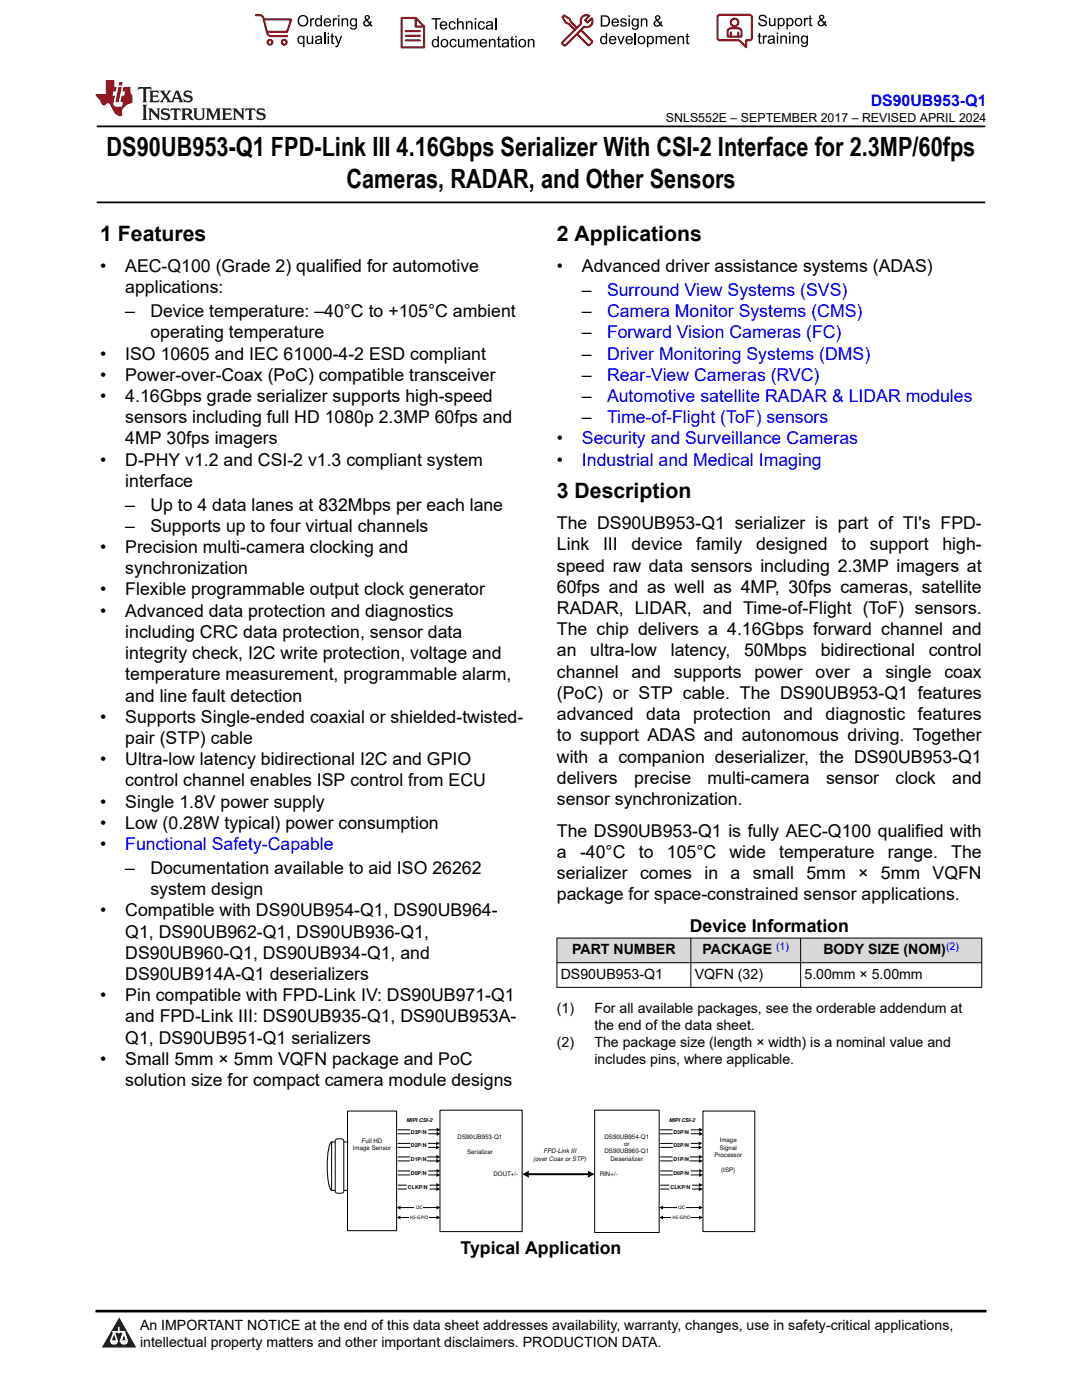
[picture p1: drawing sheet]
<svg xmlns="http://www.w3.org/2000/svg" width="216mm" height="279mm" viewBox="0 0 216 279" stroke-linecap="round" stroke-linejoin="round" font-family="sans-serif">
<defs><g id="words">
<g font-size="5.3">
<text x="21.3" y="31.2">DS90UB953-Q1 FPD-Link III 4.16Gbps Serializer With CSI-2 Interface for 2.3MP/60fps</text>
<text x="69.1" y="37.5">Cameras, RADAR, and Other Sensors</text>
</g>
<g font-size="4.2">
<text x="20" y="48.1">1 Features</text>
<text x="111.1" y="48.1">2 Applications</text>
<text x="111.1" y="99.5">3 Description</text>
</g>
<g font-size="3.5">
<text x="20" y="54.3">•</text>
<text x="25" y="58.5">applications:</text>
<text x="25" y="54.3">AEC-Q100 (Grade 2) qualified for automotive</text>
<text x="111.1" y="54.3">•</text>
<text x="116.1" y="54.3">Advanced driver assistance systems (ADAS)</text>
<text x="116.1" y="59">–</text>
<text x="25" y="63.3">–</text>
<text x="30" y="63.3">Device temperature: –40°C to +105°C ambient</text>
<text x="116.1" y="63.3">–</text>
<text x="20" y="71.7">•</text>
<text x="25" y="71.7">ISO 10605 and IEC 61000-4-2 ESD compliant</text>
<text x="30" y="67.5">operating temperature</text>
<text x="116.1" y="67.5">–</text>
<text x="116.1" y="71.7">–</text>
<text x="20" y="76">•</text>
<text x="25" y="76">Power-over-Coax (PoC) compatible transceiver</text>
<text x="116.1" y="76">–</text>
<text x="20" y="80.2">•</text>
<text x="25" y="80.2">4.16Gbps grade serializer supports high-speed</text>
<text x="116.1" y="80.2">–</text>
<text x="25" y="84.4">sensors including full HD 1080p 2.3MP 60fps and</text>
<text x="25" y="88.7">4MP 30fps imagers</text>
<text x="111.1" y="88.7">•</text>
<text x="116.1" y="84.4">–</text>
<text x="20" y="92.9">•</text>
<text x="25" y="92.9">D-PHY v1.2 and CSI-2 v1.3 compliant system</text>
<text x="111.1" y="92.9">•</text>
<text x="25" y="97.1">interface</text>
<text x="25" y="101.9">–</text>
<text x="30" y="101.9">Up to 4 data lanes at 832Mbps per each lane</text>
<text x="25" y="106.1">–</text>
<text x="30" y="106.1">Supports up to four virtual channels</text>
<text x="111.1" y="105.6">The DS90UB953-Q1 serializer is part of TI's FPD-</text>
<text x="20" y="110.4">•</text>
<text x="25" y="110.4">Precision multi-camera clocking and</text>
<text x="111.1" y="109.8">Link</text>
<text x="120.3" y="109.8">III</text>
<text x="126" y="109.8">device</text>
<text x="138.9" y="109.8">family</text>
<text x="150.9" y="109.8">designed</text>
<text x="167.9" y="109.8">to</text>
<text x="173.6" y="109.8">support</text>
<text x="188.1" y="109.8">high-</text>
<text x="20" y="118.8">•</text>
<text x="25" y="114.6">synchronization</text>
<text x="25" y="118.8">Flexible programmable output clock generator</text>
<text x="111.1" y="118.3">60fps and as well as 4MP, 30fps cameras, satellite</text>
<text x="111.1" y="114.1">speed raw data sensors including 2.3MP imagers at</text>
<text x="20" y="123.1">•</text>
<text x="25" y="123.1">Advanced data protection and diagnostics</text>
<text x="111.1" y="122.5">RADAR, LIDAR, and Time-of-Flight (ToF) sensors.</text>
<text x="25" y="127.3">including CRC data protection, sensor data</text>
<text x="25" y="131.5">integrity check, I2C write protection, voltage and</text>
<text x="111.1" y="126.8">The chip delivers a 4.16Gbps forward channel and</text>
<text x="111.1" y="131">an</text>
<text x="117.8" y="131">ultra-low</text>
<text x="133.8" y="131">latency,</text>
<text x="148.5" y="131">50Mbps</text>
<text x="163.8" y="131">bidirectional</text>
<text x="185.3" y="131">control</text>
<text x="25" y="135.8">temperature measurement, programmable alarm,</text>
<text x="111.1" y="135.2">channel</text>
<text x="126" y="135.2">and</text>
<text x="134.5" y="135.2">supports</text>
<text x="150.6" y="135.2">power</text>
<text x="162.7" y="135.2">over</text>
<text x="172.1" y="135.2">a</text>
<text x="176.7" y="135.2">single</text>
<text x="188.4" y="135.2">coax</text>
<text x="25" y="140">and line fault detection</text>
<text x="111.1" y="143.7">advanced</text>
<text x="111.1" y="139.5">(PoC) or STP cable. The DS90UB953-Q1 features</text>
<text x="128.9" y="143.7">data</text>
<text x="138.3" y="143.7">protection</text>
<text x="156.3" y="143.7">and</text>
<text x="164.7" y="143.7">diagnostic</text>
<text x="183.1" y="143.7">features</text>
<text x="20" y="144.2">•</text>
<text x="25" y="144.2">Supports Single-ended coaxial or shielded-twisted-</text>
<text x="25" y="148.5">pair (STP) cable</text>
<text x="111.1" y="147.9">to support ADAS and autonomous driving. Together</text>
<text x="20" y="152.7">•</text>
<text x="25" y="152.7">Ultra-low latency bidirectional I2C and GPIO</text>
<text x="111.1" y="152.2">with a companion deserializer, the DS90UB953-Q1</text>
<text x="20" y="161.2">•</text>
<text x="25" y="156.9">control channel enables ISP control from ECU</text>
<text x="25" y="161.2">Single 1.8V power supply</text>
<text x="111.1" y="156.4">delivers</text>
<text x="111.1" y="160.6">sensor synchronization.</text>
<text x="126.5" y="156.4">precise</text>
<text x="141.2" y="156.4">multi-camera</text>
<text x="164.8" y="156.4">sensor</text>
<text x="178.7" y="156.4">clock</text>
<text x="190" y="156.4">and</text>
<text x="20" y="165.4">•</text>
<text x="25" y="165.4">Low (0.28W typical) power consumption</text>
<text x="111.1" y="167">The DS90UB953-Q1 is fully AEC-Q100 qualified with</text>
<text x="20" y="169.6">•</text>
<text x="111.1" y="171.2">a</text>
<text x="115.7" y="171.2">-40°C</text>
<text x="127.5" y="171.2">to</text>
<text x="133.1" y="171.2">105°C</text>
<text x="145.6" y="171.2">wide</text>
<text x="155.5" y="171.2">temperature</text>
<text x="177.2" y="171.2">range.</text>
<text x="189.8" y="171.2">The</text>
<text x="25" y="174.4">–</text>
<text x="30" y="174.4">Documentation available to aid ISO 26262</text>
<text x="30" y="178.6">system design</text>
<text x="111.1" y="175.5">serializer comes</text>
<text x="111.1" y="179.7">package for space-constrained sensor applications.</text>
<text x="140.6" y="175.5">in</text>
<text x="145.8" y="175.5">a</text>
<text x="150.2" y="175.5">small</text>
<text x="160.9" y="175.5">5mm</text>
<text x="171.2" y="175.5">×</text>
<text x="175.8" y="175.5">5mm</text>
<text x="186.1" y="175.5">VQFN</text>
<text x="20" y="182.9">•</text>
<text x="25" y="182.9">Compatible with DS90UB954-Q1, DS90UB964-</text>
<text x="25" y="187.1">Q1, DS90UB962-Q1, DS90UB936-Q1,</text>
<text x="25" y="191.3">DS90UB960-Q1, DS90UB934-Q1, and</text>
<text x="137.6" y="186">Device Information</text>
<text x="25" y="195.6">DS90UB914A-Q1 deserializers</text>
<text x="20" y="199.8">•</text>
<text x="25" y="199.8">Pin compatible with FPD-Link IV: DS90UB971-Q1</text>
<text x="25" y="204">and FPD-Link III: DS90UB935-Q1, DS90UB953A-</text>
<text x="25" y="208.3">Q1, DS90UB951-Q1 serializers</text>
<text x="20" y="212.5">•</text>
<text x="25" y="212.5">Small 5mm × 5mm VQFN package and PoC</text>
<text x="25" y="216.7">solution size for compact camera module designs</text>
<text x="91.9" y="250.3">Typical Application</text>
</g>
<g font-size="3.5" fill="#00f">
<text x="121.1" y="59">Surround View Systems (SVS)</text>
<text x="121.1" y="63.3">Camera Monitor Systems (CMS)</text>
<text x="121.1" y="67.5">Forward Vision Cameras (FC)</text>
<text x="121.1" y="71.7">Driver Monitoring Systems (DMS)</text>
<text x="121.1" y="76">Rear-View Cameras (RVC)</text>
<text x="121.1" y="80.2">Automotive satellite RADAR &amp; LIDAR modules</text>
<text x="116.1" y="88.7">Security and Surveillance Cameras</text>
<text x="121.1" y="84.4">Time-of-Flight (ToF) sensors</text>
<text x="116.1" y="92.9">Industrial and Medical Imaging</text>
<text x="25" y="169.6">Functional Safety-Capable</text>
</g>
<text font-size="3.2" fill="#00f" x="173.7" y="21.1">DS90UB953-Q1</text>
<g font-size="2.8">
<text x="114.2" y="190.5">PART NUMBER</text>
<text x="140.2" y="190.5">PACKAGE</text>
<text x="164.3" y="190.5">BODY SIZE (NOM)</text>
<text x="111.9" y="195.4">DS90UB953-Q1</text>
<text x="138.6" y="195.4">VQFN (32)</text>
<text x="160.5" y="195.4">5.00mm × 5.00mm</text>
<text x="111.1" y="202.2">(1)</text>
<text x="118.6" y="202.2">For all available packages, see the orderable addendum at</text>
<text x="111.1" y="209">(2)</text>
<text x="118.6" y="205.6">the end of the data sheet.</text>
<text x="118.6" y="209">The package size (length × width) is a nominal value and</text>
<text x="118.6" y="212.4">includes pins, where applicable.</text>
<text x="27.9" y="265.5">An IMPORTANT NOTICE at the end of this data sheet addresses availability, warranty, changes, use in safety-critical applications,</text>
<text x="27.9" y="268.9">intellectual property matters and other important disclaimers. PRODUCTION DATA.</text>
</g>
<text font-size="2.5" x="132.9" y="24.3">SNLS552E – SEPTEMBER 2017 – REVISED APRIL 2024</text>
<g font-size="2.1" fill="#00f">
<text x="154.9" y="189.5">(1)</text>
<text x="188.8" y="189.5">(2)</text>
</g>
<g font-size="1.2">
<text x="91.3" y="227.3">DS90UB953-Q1</text>
<text x="120.6" y="227.2">DS90UB954-Q1</text>
<text x="70.4" y="229.5">Image Sensor</text>
<text x="72.2" y="228">Full HD</text>
<text x="93.2" y="230.2">Serializer</text>
<text x="106.4" y="231.7">(over Coax or STP)</text>
<text x="108.4" y="230.2">FPD-Link III</text>
<text x="120.6" y="230.2">DS90UB960-Q1</text>
<text x="121.8" y="231.7">Deserializer</text>
<text x="124.5" y="228.7">or</text>
<text x="142.5" y="231">Processor</text>
<text x="143.6" y="228">Image</text>
<text x="143.6" y="229.5">Signal</text>
<text x="143.9" y="233.9">(ISP)</text>
<text x="98.5" y="234.8">DOUT+/-</text>
<text x="119.7" y="234.7">RIN+/-</text>
</g>
<g font-size="1.1">
<text x="81.1" y="223.9">MIPI CSI-2</text>
<text x="82" y="226.2">D3P/N</text>
<text x="133.5" y="223.9">MIPI CSI-2</text>
<text x="134.4" y="226.2">D3P/N</text>
<text x="82" y="229">D2P/N</text>
<text x="82" y="231.7">D1P/N</text>
<text x="134.4" y="229">D2P/N</text>
<text x="134.4" y="231.7">D1P/N</text>
<text x="81.4" y="237.3">CLKP/N</text>
<text x="82" y="234.4">D0P/N</text>
<text x="133.8" y="237.3">CLKP/N</text>
<text x="134.4" y="234.4">D0P/N</text>
<text x="81.8" y="243.3">HS-GPIO</text>
<text x="82.9" y="241.3">I2C</text>
<text x="134.2" y="243.3">HS-GPIO</text>
<text x="135.3" y="241.3">I2C</text>
</g>
</g></defs>
<path d="M19.3 25.2h177.3M19.3 40.4h177.3" fill="none" stroke="#000" stroke-width=".35"/>
<g fill="#d8d8d8">
<path d="M111.1 187.2h84.8v4.9h-84.8z" fill-rule="evenodd"/>
<path d="M111.2 187.3h26.6v4.8h-26.6z" fill-rule="evenodd"/>
<path d="M137.9 187.3h21.8v4.8h-21.8z" fill-rule="evenodd"/>
<path d="M159.8 187.3h36v4.8h-36z" fill-rule="evenodd"/>
</g>
<path d="M111.1 187.2h84.9M111.1 192.1h84.9M111.1 197.1h84.9M111.1 187.1v10M137.9 187.1v10M159.8 187.1v10M195.9 187.1v10M69.3 221.7h9.8v23.9h-9.8zM87.8 221.6h16.4v24.2h-16.4zM118.7 221.6h12.8v24.4h-12.8zM140.3 221.7h10.3v24.1h-10.3z" fill="none" stroke="#000" stroke-width=".2"/>
<path d="M66 228l.2-.1a2.21 2.21 0 0 1 .7 1.8 19.2 19.2 0 0 1-.3 7.3l-.4 .5a2.21 2.21 0 0 1-.7-1.8 19.2 19.2 0 0 1 .3-7.3z" fill-rule="evenodd" fill="#fff"/>
<path d="M66 228l.2-.1a2.21 2.21 0 0 1 .7 1.8 19.2 19.2 0 0 1-.3 7.3l-.4 .5a2.21 2.21 0 0 1-.7-1.8 19.2 19.2 0 0 1 .3-7.3z" fill="none" stroke="#000" stroke-width=".2"/>
<path d="M66.2 227.9h3.1v9.7h-3.1z" fill-rule="evenodd" fill="#fff"/>
<path d="M66.2 227.9h3.1v9.7h-3.1z" fill="none" stroke="#000" stroke-width=".2"/>
<path d="M67.1 227.3h1.1h.2l.2 .4v10l-.1 .2-.3 .2h-1.1l-.2-.4v-10z" fill-rule="evenodd" fill="#fff"/>
<g fill="none" stroke="#000" stroke-width=".2">
<path d="M67.1 227.3h1.1h.2l.2 .4v10l-.1 .2-.3 .2h-1.1l-.2-.4v-10zM131.8 225.5h2.4M131.8 226.3h2.4M131.8 228.2h2.4M131.8 229h2.4M131.8 230.9h2.4M131.8 231.7h2.4M131.8 233.7h2.4M131.8 234.5h2.4M131.8 236.5h1.7M131.8 237.3h1.7M137.7 230.9h1.9"/>
<path d="M137.7 231.7h1.9M137.9 225.5h1.7M137.9 226.3h1.7M137.9 228.2h1.6M137.9 229h1.6M137.9 233.7h1.7M137.9 234.5h1.7M138.2 236.5h1.4M138.2 237.3h1.4M132.2 241h7.4"/>
</g>
<path d="M105.3 234.3h12.3" fill="none" stroke="#000" stroke-width=".4"/>
<g fill="#000">
<path d="M139.4 227.8l.7 .4-.7 .4zM139.4 228.6l.7 .4-.7 .4zM139.5 230.5l.8 .4-.8 .4zM139.5 231.3l.8 .4-.8 .4zM139.5 236.1l.8 .4-.8 .4zM139.5 236.9l.8 .4-.8 .4zM139.5 225.1l.8 .4-.8 .4zM139.5 225.9l.8 .4-.8 .4zM139.5 233.3l.8 .4-.8 .4zM139.5 234.1l.8 .4-.8 .4zM131.5 241l.8-.4v.8zM139.5 240.6l.8 .4-.8 .4z"/>
<path d="M104.2 234.3l1.4-.7a1.59 1.59 0 0 0 0 1.5z" fill-rule="evenodd"/>
<path d="M117.2 233.6l1.5 .7-1.5 .8a1.59 1.59 0 0 0 0-1.5z" fill-rule="evenodd"/>
</g>
<path d="M135.1 240.4h1.6v1.2h-1.6z" fill-rule="evenodd" fill="#fff"/>
<path d="M132.2 243h7.4" fill="none" stroke="#000" stroke-width=".2"/>
<path d="M131.5 243l.8-.4v.8zM139.5 242.6l.8 .4-.8 .4z" fill="#000"/>
<path d="M134 242.3h3.8v1.3h-3.8z" fill-rule="evenodd" fill="#fff"/>
<g fill="none" stroke="#000" stroke-width=".2">
<path d="M79.4 225.5h2.4M79.4 226.3h2.4M79.4 228.2h2.4M79.4 229h2.4M79.4 230.9h2.4M79.4 231.7h2.4M79.4 233.7h2.4M79.4 234.5h2.4M79.4 236.5h1.7M79.4 237.3h1.7M85.3 230.9h1.9M85.3 231.7h1.9"/>
<path d="M85.5 225.5h1.7M85.5 226.3h1.7M85.5 228.2h1.6M85.5 229h1.6M85.5 233.7h1.7M85.5 234.5h1.7M85.8 236.5h1.4M85.8 237.3h1.4M79.8 241h7.4"/>
</g>
<path d="M87 227.8l.7 .4-.7 .4zM87 228.6l.7 .4-.7 .4zM87.1 230.5l.8 .4-.8 .4zM87.1 231.3l.8 .4-.8 .4zM87.1 236.1l.8 .4-.8 .4zM87.1 236.9l.8 .4-.8 .4zM87.1 225.1l.8 .4-.8 .4zM87.1 225.9l.8 .4-.8 .4zM87.1 233.3l.8 .4-.8 .4zM87.1 234.1l.8 .4-.8 .4zM79.1 241l.8-.4v.8zM87.1 240.6l.8 .4-.8 .4z" fill="#000"/>
<path d="M82.7 240.4h1.6v1.2h-1.6z" fill-rule="evenodd" fill="#fff"/>
<path d="M79.8 243h7.4" fill="none" stroke="#000" stroke-width=".2"/>
<path d="M79.1 243l.8-.4v.8zM87.1 242.6l.8 .4-.8 .4z" fill="#000"/>
<g fill="#fff">
<path d="M81.6 242.3h3.9v1.3h-3.9z" fill-rule="evenodd"/>
<path d="M0 0h215.9v23.8h-215.9z" fill-rule="evenodd"/>
</g>
<path d="M27.7 17.4l-.2 .6 .5-.3h.6v.1v2.2l-.2 .4h1l-.2-.4v-2.2v-.1h.5l.5 .3-.1-.6zM29.8 18.1l.2 .4v1.5l-.2 .4h1.9l.1-.6a1.08 1.08 0 0 1-1.3 .2v-.7h.6l.4 .2v-.6l-.4 .2h-.6v-.6l.2-.1a1 1 0 0 1 1 .2l-.1-.5zM31.8 18.1l1 1.1-1 1.2h.9l-.2-.2 .4-.7 .5 .7-.2 .2h1.6l-.2-.2 .1-.4h1l.1 .4-.1 .2h.9l-.2-.3-.8-2h-.5l-1 2.2-.8-1.1 .9-1.1h-.8l.2 .2-.5 .7-.3-.7 .1-.2zM35.2 18.5l.4 1h-.8zM36.8 18.2a.65 .65 0 0 0-.2 .7 .65 .65 0 0 0 .6 .5l.7 .2 .1 .2a.79 .79 0 0 1-.7 .4 .79 .79 0 0 1-.7-.5l.1 .7 .2-.1a.93 .93 0 0 0 1.1 .1 .93 .93 0 0 0 .4-1 1.46 1.46 0 0 0-1.2-.6l-.1-.3a1.09 1.09 0 0 1 1.2 .2l-.2-.6-.1 .1-.6-.2zM28.4 20.9l.2 .4v2.3l-.2 .3h1l-.2-.3v-2.3l.2-.4zM29.6 21.6l.2 .4v1.6l-.2 .3h.8l-.3-.3v-1.4l1.7 1.8v-2l.2-.4h-.8l.2 .2 .1 1.1-1.2-1.3zM32.3 21.8a.65 .65 0 0 0-.2 .7 .65 .65 0 0 0 .7 .4l.6 .2 .1 .2a.79 .79 0 0 1-.7 .4 .79 .79 0 0 1-.7-.5l.1 .7 .2-.1a.93 .93 0 0 0 1.1 .1 .93 .93 0 0 0 .4-.9 1.46 1.46 0 0 0-1.2-.6l-.1-.4a1.09 1.09 0 0 1 1.2 .2l-.2-.6-.1 .1-.6-.1zM34.1 21.6l-.1 .7a.63 .63 0 0 1 .7-.4l.1 1.7-.3 .3h1l-.2-.3v-1.7a.66 .66 0 0 1 .8 .4l-.1-.7zM36.2 21.6l.2 .4v1.6l-.2 .3h.9l-.2-.2v-.7h.5l.1 .2a.79 .79 0 0 0 1.2 .6l-1-.9a.61 .61 0 0 0 .6-.6 .61 .61 0 0 0-.5-.6zM36.9 21.9h.2a.47 .47 0 0 1 .5 .1 .47 .47 0 0 1 .1 .5l-.2 .2h-.6zM38.5 21.6l.2 .2a2.27 2.27 0 0 0 .4 2 1.04 1.04 0 0 0 1.7-.7v-1.3l.2-.2h-.8l.2 .4v1.1a.6 .6 0 0 1-.6 .6 .6 .6 0 0 1-.6-.6v-1.1l.3-.4zM41.1 21.6l.2 .4v1.6l-.2 .3h.7l-.2-.3v-1.5l.9 1.9 .8-1.9v1.5l-.2 .3h1l-.3-.3v-1.6l.3-.4h-.8l-.7 1.5-.7-1.5zM44.3 21.6l.2 .4v1.6l-.2 .3h1.9l.1-.5a1.09 1.09 0 0 1-1.3 .1v-.6h.6l.4 .1v-.6l-.4 .2h-.6v-.6l.2-.1a1.01 1.01 0 0 1 1 .3l-.1-.6zM46.4 21.6l.3 .4v1.6l-.3 .3h.8l-.2-.3v-1.4l1.6 1.8v-2l.2-.4h-.7l.2 .2v1.1l-1.2-1.3zM49 21.6l-.1 .7a.63 .63 0 0 1 .8-.4v1.7l-.3 .3h1l-.2-.3v-1.7a.66 .66 0 0 1 .8 .4l-.1-.7zM51.4 21.8a.65 .65 0 0 0-.2 .7 .65 .65 0 0 0 .6 .4l.6 .2 .2 .2a.79 .79 0 0 1-.8 .4 .79 .79 0 0 1-.6-.5l.1 .7 .2-.1a.93 .93 0 0 0 1 .1 .93 .93 0 0 0 .5-.9 1.46 1.46 0 0 0-1.3-.6l-.1-.4a1.09 1.09 0 0 1 1.3 .2l-.2-.6-.2 .1-.5-.1z" fill="#231f20"/>
<path d="M21.1 16v2.8h-2.1l.1 .3 .9 1a.95 .95 0 0 0 .9 .9 .59 .59 0 0 1 .6-.4 .59 .59 0 0 1 .5 .4l.4 .8a1.59 1.59 0 0 0 2.1 1.3 1.61 1.61 0 0 1 1-2.2l1-.4-.1-1.5a1.59 1.59 0 0 1-.4-1.6h-1.4l-.2 .9h.5l-.1 .8h-.5l-.2 1v.2l.4 .1-.2 .9h-.6a.73 .73 0 0 1-1.1-.7l.3-1.5h-.5l.2-.8h.5l.2-.9h-.5v-1.4zM23.6 17.4l-.6 3h.7l.6-3zM23.8 16.4l-.1 .7h.7l.1-.7z" fill="#ed1c24"/>
<g fill="#000">
<path d="M59.4 4.2a1.12 1.12 0 0 1 2.2 0 1.12 1.12 0 0 1-2.2 0zM59.9 3.5a.89 .89 0 0 0-.1 1.1 .89 .89 0 0 0 1.1 .4 .88 .88 0 0 0 .3-1.3 .88 .88 0 0 0-1.3-.2z" fill-rule="evenodd"/>
<path d="M59.5 7.3l.5-.2 .5 .3v-.3h.3v2.3h-.3v-.8a.74 .74 0 0 1-1 0 .74 .74 0 0 1-.1-1zM59.8 7.5a.57 .57 0 0 0-.2 .7 .57 .57 0 0 0 .8 .2 .57 .57 0 0 0 .1-.7 .57 .57 0 0 0-.7-.2z" fill-rule="evenodd"/>
<path d="M61.9 3.6h.2v.3l.2-.2 .3-.1 .2 .1-.1 .3a.36 .36 0 0 0-.5 0 .36 .36 0 0 0 0 .4v.9h-.3z" fill-rule="evenodd"/>
<path d="M61.2 7.1h.3v.9a.41 .41 0 0 0 .4 .6 .41 .41 0 0 0 .3-.6v-.9h.3v1.7h-.2v-.3a.58 .58 0 0 1-.7 .3 .58 .58 0 0 1-.4-.6z" fill-rule="evenodd"/>
<path d="M63 3.8l.5-.2 .5 .2v-.8h.2v2.3h-.2v-.2a.75 .75 0 0 1-1-.1 .75 .75 0 0 1-.1-1zM63.2 4a.57 .57 0 0 0-.1 .7 .57 .57 0 0 0 .8 .2 .57 .57 0 0 0 .1-.7 .57 .57 0 0 0-.8-.2z" fill-rule="evenodd"/>
<path d="M63 7.3a.74 .74 0 0 1 1-.1 .74 .74 0 0 1 .3 .9v.7h-.3v-.2a.57 .57 0 0 1-.8 .2 .57 .57 0 0 1-.2-.8l1-.3a.41 .41 0 0 0-.4-.4 .41 .41 0 0 0-.4 .4l-.3-.1zM63.2 8.2a.35 .35 0 0 0 .2 .5 .35 .35 0 0 0 .5-.3l.1-.4z" fill-rule="evenodd"/>
<path d="M65.4 6.5h.3v.3h-.3zM65.4 7.1h.3v1.7h-.3z" fill-rule="evenodd"/>
<path d="M64.8 3.8a.76 .76 0 0 1 .9-.1 .76 .76 0 0 1 .4 .8h-1.2a.47 .47 0 0 0 .3 .6 .47 .47 0 0 0 .6-.4l.3 .1a.82 .82 0 0 1-1.3 .3 .82 .82 0 0 1 0-1.3zM65 4l-.1 .3h.9l-.3-.4z" fill-rule="evenodd"/>
<path d="M66.4 3.6h.3v.3l.1-.2 .4-.1 .1 .1-.1 .3a.36 .36 0 0 0-.4 0 .36 .36 0 0 0-.1 .4v.9h-.3z" fill-rule="evenodd"/>
<path d="M66.1 6.7l.3-.1v.5h.3v.3h-.3v.9l.1 .2h.2v.3a.41 .41 0 0 1-.4-.1 .41 .41 0 0 1-.2-.4v-.9h-.2v-.3h.2z" fill-rule="evenodd"/>
<path d="M66.8 7.1h.3l.4 1.4 .5-1.4h.3l-.6 1.7a.57 .57 0 0 1-.8 .6v-.3a.37 .37 0 0 0 .5-.3z" fill-rule="evenodd"/>
<path d="M67.5 3h.2v.3h-.2zM67.5 3.6h.2v1.7h-.2z" fill-rule="evenodd"/>
<path d="M68.2 3.6h.2v.3a.58 .58 0 0 1 .7-.3 .58 .58 0 0 1 .4 .7v1h-.3v-1a.4 .4 0 0 0-.4-.5 .4 .4 0 0 0-.4 .6v.9h-.2z" fill-rule="evenodd"/>
<path d="M70 3.8l.5-.2 .5 .2v-.2h.2v1.5a.71 .71 0 0 1-.5 .8 .71 .71 0 0 1-.8-.5h.2a.46 .46 0 0 0 .6 .3 .46 .46 0 0 0 .3-.6 .78 .78 0 0 1-1.1-.2 .78 .78 0 0 1 .1-1.1zM70.2 4a.53 .53 0 0 0-.1 .8 .53 .53 0 0 0 .8 0 .54 .54 0 0 0 0-.7 .54 .54 0 0 0-.7-.1z" fill-rule="evenodd"/>
<path d="M72.9 3.1a.53 .53 0 0 1 .8 .1 .53 .53 0 0 1-.3 .8l.4 .5 .1-.3 .3 .1-.2 .5 .3 .3-.2 .2-.3-.3a.71 .71 0 0 1-1.2 .1 .71 .71 0 0 1 .4-1.1l-.3-.5zM73 3.5a.3 .3 0 0 0 .6 0 .3 .3 0 0 0-.6 0zM72.9 4.3a.45 .45 0 0 0 0 .7 .45 .45 0 0 0 .7-.2l-.5-.6z" fill-rule="evenodd"/>
<path d="M86.1 3.6h1.8v.3h-.7v2h-.3v-2h-.8z" fill-rule="evenodd"/>
<path d="M86.3 8l.5-.2 .5 .2v-.8h.3v2.2h-.3v-.2a.76 .76 0 0 1-1 0 .76 .76 0 0 1-.1-1zM86.6 8.1a.58 .58 0 0 0-.2 .8 .58 .58 0 0 0 .8 .2 .58 .58 0 0 0 .1-.8 .58 .58 0 0 0-.7-.2z" fill-rule="evenodd"/>
<path d="M88.2 7.9a.81 .81 0 0 1 1.1 .2 .81 .81 0 0 1-.2 1.1 .81 .81 0 0 1-1.1-.1l-.1-.8zM88.3 8.1a.57 .57 0 0 0 0 .9 .57 .57 0 0 0 .8 0 .57 .57 0 0 0 0-.8 .57 .57 0 0 0-.8-.1z" fill-rule="evenodd"/>
<path d="M88 4.4a.77 .77 0 0 1 .9-.1 .77 .77 0 0 1 .4 .8h-1.3a.48 .48 0 0 0 .4 .6 .48 .48 0 0 0 .6-.3h.3a.83 .83 0 0 1-1.3 .4 .83 .83 0 0 1 0-1.4zM88.2 4.6l-.2 .3h1l-.3-.4z" fill-rule="evenodd"/>
<path d="M89.7 4.4a.7 .7 0 0 1 1.2 .3l-.2 .1a.45 .45 0 0 0-.6-.3 .45 .45 0 0 0-.3 .6 .45 .45 0 0 0 .3 .6 .45 .45 0 0 0 .6-.4h.3a.76 .76 0 0 1-1.1 .6 .76 .76 0 0 1-.3-1.1z" fill-rule="evenodd"/>
<path d="M89.9 8a.7 .7 0 0 1 1.2 .3h-.3a.45 .45 0 0 0-.5-.3 .45 .45 0 0 0-.3 .6 .45 .45 0 0 0 .3 .6 .45 .45 0 0 0 .6-.4l.2 .1a.76 .76 0 0 1-1 .5 .76 .76 0 0 1-.4-1.1z" fill-rule="evenodd"/>
<path d="M91.2 3.6h.3v.8a.59 .59 0 0 1 .7-.2 .59 .59 0 0 1 .3 .7v1h-.2v-1a.4 .4 0 0 0-.5-.4 .4 .4 0 0 0-.3 .5v.9h-.3z" fill-rule="evenodd"/>
<path d="M91.4 7.8h.2v.9a.41 .41 0 0 0 .5 .5 .41 .41 0 0 0 .3-.5v-.9h.3v1.6h-.3v-.2a.58 .58 0 0 1-.7 .3 .58 .58 0 0 1-.3-.7z" fill-rule="evenodd"/>
<path d="M93 4.2h.2v.3a.59 .59 0 0 1 .7-.3 .59 .59 0 0 1 .4 .7v1h-.3v-1a.41 .41 0 0 0-.4-.5 .41 .41 0 0 0-.4 .6v.9h-.2z" fill-rule="evenodd"/>
<path d="M93.1 7.8h.3v.2a.56 .56 0 0 1 1 0 .54 .54 0 0 1 .6-.2 .54 .54 0 0 1 .4 .5v1.1h-.3v-1a.34 .34 0 0 0-.3-.4 .34 .34 0 0 0-.4 .3v1.1h-.3v-1a.38 .38 0 0 0-.5-.4 .38 .38 0 0 0-.2 .6v.8h-.3z" fill-rule="evenodd"/>
<path d="M94.7 3.6h.3v.3h-.3zM94.7 4.2h.3v1.7h-.3z" fill-rule="evenodd"/>
<path d="M95.5 4.4a.7 .7 0 0 1 1.3 .3l-.3 .1a.45 .45 0 0 0-.6-.3 .45 .45 0 0 0-.3 .6 .45 .45 0 0 0 .3 .6 .45 .45 0 0 0 .6-.4h.3a.76 .76 0 0 1-1.1 .6 .76 .76 0 0 1-.3-1.1z" fill-rule="evenodd"/>
<path d="M95.9 8a.77 .77 0 0 1 .9-.2 .77 .77 0 0 1 .4 .9h-1.2a.48 .48 0 0 0 .3 .5 .48 .48 0 0 0 .6-.3h.3a.83 .83 0 0 1-1.3 .4 .83 .83 0 0 1 0-1.3zM96.1 8.1l-.1 .4h.9l-.2-.5z" fill-rule="evenodd"/>
<path d="M97.5 7.8h.3v.2a.59 .59 0 0 1 .7-.2 .59 .59 0 0 1 .4 .6v1h-.3v-1a.41 .41 0 0 0-.5-.4 .41 .41 0 0 0-.3 .5v.9h-.3z" fill-rule="evenodd"/>
<path d="M97.1 4.4a.74 .74 0 0 1 1-.1 .74 .74 0 0 1 .3 .9v.7h-.3v-.2a.59 .59 0 0 1-.8 .2 .59 .59 0 0 1-.3-.8l1.1-.3a.42 .42 0 0 0-.4-.4 .42 .42 0 0 0-.5 .4l-.2-.1zM97.3 5.3a.36 .36 0 0 0 .2 .5 .36 .36 0 0 0 .5-.2l.1-.5z" fill-rule="evenodd"/>
<path d="M99.4 7.4l.2-.2v.6h.3v.2h-.3v1l.1 .2h.2l.1 .2a.41 .41 0 0 1-.5 0 .41 .41 0 0 1-.1-.4v-1h-.2v-.2h.2z" fill-rule="evenodd"/>
<path d="M100.3 8a.74 .74 0 0 1 .9-.2 .74 .74 0 0 1 .3 .9l.1 .7h-.3v-.2a.59 .59 0 0 1-.8 .3 .59 .59 0 0 1-.3-.8l1-.3a.42 .42 0 0 0-.3-.4 .42 .42 0 0 0-.5 .3h-.3zM100.5 8.8a.36 .36 0 0 0 .1 .5 .36 .36 0 0 0 .5-.2l.2-.5z" fill-rule="evenodd"/>
<path d="M102 7.4l.3-.2v.6h.3v.2h-.3v1l.1 .2h.2v.2a.41 .41 0 0 1-.5 0 .41 .41 0 0 1-.1-.4v-1h-.2v-.2h.2z" fill-rule="evenodd"/>
<path d="M102.8 7.2h.3v.3h-.3zM102.8 7.8h.3v1.6h-.3z" fill-rule="evenodd"/>
<path d="M103.7 7.9a.81 .81 0 0 1 1.1 .2 .81 .81 0 0 1-.1 1.1 .81 .81 0 0 1-1.2-.1v-.8zM103.9 8.1a.57 .57 0 0 0-.1 .9 .57 .57 0 0 0 .8 0 .57 .57 0 0 0 0-.8 .57 .57 0 0 0-.7-.1z" fill-rule="evenodd"/>
<path d="M105.3 7.8h.3v.2a.59 .59 0 0 1 .7-.2 .59 .59 0 0 1 .4 .6v1h-.3v-1a.41 .41 0 0 0-.5-.4 .41 .41 0 0 0-.3 .5v.9h-.3z" fill-rule="evenodd"/>
<path d="M119.9 3.1h.7a1.12 1.12 0 0 1 1.1 1.1 1.12 1.12 0 0 1-1 1.1h-.8zM120.2 3.3v1.7h.4a.86 .86 0 0 0 .8-.8 .86 .86 0 0 0-.8-.9z" fill-rule="evenodd"/>
<path d="M119.9 7.4l.5-.3 .5 .3v-.8h.2v2.2h-.2v-.2a.75 .75 0 0 1-1 0 .75 .75 0 0 1-.1-1zM120.1 7.5a.57 .57 0 0 0-.1 .8 .57 .57 0 0 0 .8 .2 .57 .57 0 0 0 .1-.8 .57 .57 0 0 0-.8-.2z" fill-rule="evenodd"/>
<path d="M121.7 7.4a.76 .76 0 0 1 .9-.2 .76 .76 0 0 1 .4 .9h-1.2a.47 .47 0 0 0 .3 .5 .47 .47 0 0 0 .6-.3h.3a.82 .82 0 0 1-1.3 .4 .82 .82 0 0 1 0-1.3zM121.9 7.5l-.1 .3h.9l-.3-.4z" fill-rule="evenodd"/>
<path d="M122.2 3.9a.76 .76 0 0 1 .9-.2 .76 .76 0 0 1 .4 .9h-1.2a.47 .47 0 0 0 .4 .5 .47 .47 0 0 0 .5-.3h.3a.82 .82 0 0 1-1.3 .4 .82 .82 0 0 1 0-1.3zM122.5 4l-.2 .3h.9l-.2-.4z" fill-rule="evenodd"/>
<path d="M123.9 3.8a.71 .71 0 0 1 1.1 .3h-.2a.32 .32 0 0 0-.4-.3 .32 .32 0 0 0-.3 .4h.1a.75 .75 0 0 1 .9 .8 .72 .72 0 0 1-.7 .3 .72 .72 0 0 1-.7-.5h.3a.36 .36 0 0 0 .4 .4 .36 .36 0 0 0 .3-.5 .8 .8 0 0 1-.9-.7z" fill-rule="evenodd"/>
<path d="M123.2 7.2h.3l.4 1.3 .5-1.3h.3l-.7 1.6h-.2z" fill-rule="evenodd"/>
<path d="M125.4 3.1h.3v.3h-.3zM125.4 3.7h.3v1.6h-.3z" fill-rule="evenodd"/>
<path d="M125 7.4a.76 .76 0 0 1 .9-.2 .76 .76 0 0 1 .4 .9h-1.2a.47 .47 0 0 0 .3 .5 .47 .47 0 0 0 .6-.3h.3a.82 .82 0 0 1-1.3 .4 .82 .82 0 0 1 0-1.3zM125.2 7.5l-.1 .3h.9l-.2-.4z" fill-rule="evenodd"/>
<path d="M126.2 3.9l.5-.3 .5 .3v-.2h.2v1.4a.71 .71 0 0 1-.5 .8 .71 .71 0 0 1-.8-.5l.2 .1a.46 .46 0 0 0 .6 .2 .46 .46 0 0 0 .3-.6 .78 .78 0 0 1-1.1-.1 .78 .78 0 0 1 .1-1.1zM126.4 4a.53 .53 0 0 0-.1 .8 .53 .53 0 0 0 .8 0 .54 .54 0 0 0 0-.7 .54 .54 0 0 0-.7-.1z" fill-rule="evenodd"/>
<path d="M127.5 7.3a.8 .8 0 0 1 1.1 .2 .8 .8 0 0 1-.1 1.1 .8 .8 0 0 1-1.2-.1v-.8zM127.7 7.5a.56 .56 0 0 0-.1 .9 .56 .56 0 0 0 .8-.1 .56 .56 0 0 0 0-.7 .56 .56 0 0 0-.7-.1z" fill-rule="evenodd"/>
<path d="M127.9 3.7h.2v.2a.58 .58 0 0 1 .7-.2 .58 .58 0 0 1 .4 .6v1h-.3v-1a.4 .4 0 0 0-.4-.4 .4 .4 0 0 0-.4 .5v.9h-.2z" fill-rule="evenodd"/>
<path d="M129.1 7.2h.2v.2a.72 .72 0 0 1 1-.1 .72 .72 0 0 1 .2 1 .64 .64 0 0 1-.5 .5 .64 .64 0 0 1-.6-.2v.8h-.3zM129.5 7.5a.56 .56 0 0 0-.2 .8 .56 .56 0 0 0 .8 .2 .56 .56 0 0 0 .1-.8 .56 .56 0 0 0-.7-.2z" fill-rule="evenodd"/>
<path d="M130.8 7.2h.3v.2a.55 .55 0 0 1 .9 0 .53 .53 0 0 1 .6-.3 .53 .53 0 0 1 .4 .6v1.1h-.2v-1a.34 .34 0 0 0-.3-.4 .34 .34 0 0 0-.4 .3v1.1h-.3v-1a.37 .37 0 0 0-.5-.4 .37 .37 0 0 0-.2 .6v.8h-.3z" fill-rule="evenodd"/>
<path d="M130.8 3.2a.53 .53 0 0 1 .9 .1 .53 .53 0 0 1-.4 .8l.4 .5 .2-.4 .2 .1-.2 .5 .4 .3-.2 .3-.3-.4a.71 .71 0 0 1-1.2 .1 .71 .71 0 0 1 .3-1.1l-.2-.5zM130.9 3.6a.3 .3 0 0 0 .6 0 .3 .3 0 0 0-.6 0zM130.9 4.3a.45 .45 0 0 0 0 .7 .45 .45 0 0 0 .7-.2l-.5-.6z" fill-rule="evenodd"/>
<path d="M133.6 7.4a.76 .76 0 0 1 .9-.2 .76 .76 0 0 1 .3 .9h-1.2a.47 .47 0 0 0 .4 .5 .47 .47 0 0 0 .6-.3h.2a.82 .82 0 0 1-1.2 .4 .82 .82 0 0 1 0-1.3zM133.8 7.5l-.2 .3h1l-.3-.4z" fill-rule="evenodd"/>
<path d="M135.2 7.2h.2v.2a.58 .58 0 0 1 .7-.2 .58 .58 0 0 1 .4 .6v1h-.3v-1a.4 .4 0 0 0-.4-.4 .4 .4 0 0 0-.3 .5v.9h-.3z" fill-rule="evenodd"/>
<path d="M137 6.8l.3-.2v.6h.2v.2h-.2v1v.2h.2l.1 .2a.41 .41 0 0 1-.5 0 .41 .41 0 0 1-.1-.5v-.9h-.2v-.2h.2z" fill-rule="evenodd"/>
<path d="M151.6 3.1a.88 .88 0 0 1 1.4 .5h-.3a.49 .49 0 0 0-.5-.5 .49 .49 0 0 0-.5 .6l.1 .1a1.06 1.06 0 0 1 1.2 1 .95 .95 0 0 1-.9 .4 .95 .95 0 0 1-.8-.7h.3a.58 .58 0 0 0 .6 .5 .58 .58 0 0 0 .5-.6l-.2-.1a.95 .95 0 0 1-1.1-.9z" fill-rule="evenodd"/>
<path d="M151.4 6.7l.3-.2v.6h.2v.2h-.2v1v.2h.2l.1 .2a.41 .41 0 0 1-.5 0 .41 .41 0 0 1-.1-.5v-.9h-.2v-.2h.2z" fill-rule="evenodd"/>
<path d="M152.2 7.1h.3v.2l.1-.2h.4h.1l-.1 .3a.36 .36 0 0 0-.4 0 .36 .36 0 0 0-.1 .5v.8h-.3z" fill-rule="evenodd"/>
<path d="M153.3 7.3a.74 .74 0 0 1 1-.2 .74 .74 0 0 1 .3 .9l.1 .7h-.3l-.1-.2a.57 .57 0 0 1-.8 .3 .57 .57 0 0 1-.1-.9l.9-.2a.41 .41 0 0 0-.4-.4 .41 .41 0 0 0-.4 .3h-.3zM153.5 8.1a.35 .35 0 0 0 .2 .5 .35 .35 0 0 0 .5-.2l.1-.5z" fill-rule="evenodd"/>
<path d="M153.4 3.6h.3v.9a.41 .41 0 0 0 .4 .5 .41 .41 0 0 0 .4-.5v-.9h.2v1.6h-.2v-.2a.58 .58 0 0 1-.7 .2 .58 .58 0 0 1-.4-.6z" fill-rule="evenodd"/>
<path d="M155 6.5h.3v.3h-.3zM155 7.1h.3v1.6h-.3z" fill-rule="evenodd"/>
<path d="M155.2 3.6h.2v.2a.72 .72 0 0 1 1-.1 .72 .72 0 0 1 .2 1 .64 .64 0 0 1-.5 .5 .64 .64 0 0 1-.6-.2v.8h-.3zM155.6 3.9a.56 .56 0 0 0-.2 .8 .56 .56 0 0 0 .8 .2 .56 .56 0 0 0 .1-.8 .56 .56 0 0 0-.7-.2z" fill-rule="evenodd"/>
<path d="M155.7 7.1h.3v.2a.58 .58 0 0 1 .7-.2 .58 .58 0 0 1 .3 .6v1h-.3v-1a.4 .4 0 0 0-.4-.4 .4 .4 0 0 0-.3 .5v.9h-.3z" fill-rule="evenodd"/>
<path d="M156.9 3.6h.3v.2a.72 .72 0 0 1 .9-.1 .72 .72 0 0 1 .2 1 .64 .64 0 0 1-.4 .5 .64 .64 0 0 1-.7-.2v.8h-.3zM157.3 3.9a.56 .56 0 0 0-.1 .8 .56 .56 0 0 0 .7 .2 .56 .56 0 0 0 .2-.8 .56 .56 0 0 0-.8-.2z" fill-rule="evenodd"/>
<path d="M157.4 6.5h.3v.3h-.3zM157.4 7.1h.3v1.6h-.3z" fill-rule="evenodd"/>
<path d="M158.1 7.1h.3v.2a.58 .58 0 0 1 .7-.2 .58 .58 0 0 1 .4 .6v1h-.3v-1a.4 .4 0 0 0-.5-.4 .4 .4 0 0 0-.3 .5v.9h-.3z" fill-rule="evenodd"/>
<path d="M158.8 3.7a.8 .8 0 0 1 1.1 .2 .8 .8 0 0 1-.1 1.1 .8 .8 0 0 1-1.1-.1l-.1-.8zM159 3.9a.56 .56 0 0 0-.1 .9 .56 .56 0 0 0 .9 0 .56 .56 0 0 0-.1-.8 .56 .56 0 0 0-.7-.1z" fill-rule="evenodd"/>
<path d="M160 7.3l.5-.2 .5 .2v-.2h.2v1.4a.71 .71 0 0 1-.5 .9 .71 .71 0 0 1-.9-.5h.3a.46 .46 0 0 0 .6 .2 .46 .46 0 0 0 .2-.6 .78 .78 0 0 1-1-.1 .78 .78 0 0 1 .1-1.1zM160.2 7.4a.53 .53 0 0 0-.1 .8 .53 .53 0 0 0 .8 0 .54 .54 0 0 0 0-.7 .54 .54 0 0 0-.7-.1z" fill-rule="evenodd"/>
<path d="M160.4 3.6h.3v.2l.1-.2h.4h.1l-.1 .3a.36 .36 0 0 0-.4 0 .36 .36 0 0 0-.1 .5v.8h-.3z" fill-rule="evenodd"/>
<path d="M161.5 3.2l.3-.2v.6h.3v.2h-.3v1v.2h.3v.2a.41 .41 0 0 1-.5 0 .41 .41 0 0 1-.1-.5v-.9h-.2v-.2h.2z" fill-rule="evenodd"/>
<path d="M163.6 3.1a.53 .53 0 0 1 .8 .1 .53 .53 0 0 1-.3 .8l.4 .5 .1-.3h.3l-.2 .5 .3 .3-.2 .3-.3-.3a.71 .71 0 0 1-1.2 .1 .71 .71 0 0 1 .4-1.2l-.3-.5zM163.7 3.5a.3 .3 0 0 0 .5 0 .3 .3 0 0 0-.5 0zM163.6 4.2a.45 .45 0 0 0 0 .8 .45 .45 0 0 0 .7-.3l-.5-.6z" fill-rule="evenodd"/>
</g>
<path d="M64.8 6.5v2.3M98.9 3.6v2.3M126.8 6.6v2.2" fill="none" stroke="#000" stroke-width=".28"/>
<g fill="none" stroke="#de0000" stroke-width=".42">
<path d="M51.1 3l1 .1a1.4 1.4 0 0 1 .6 1.2l.7 2.5a.95 .95 0 0 0 1.1 .4h2.8M52.7 3.9h5.4l-.8 2.4h-4M80.1 3.6h2.8v1.7h1.7v4.2h-4.5zM81 7.1h2.8M81 6.2h2.8M81 8.1h2.8M82.9 3.6l1.7 1.7M115.1 5.5l-1.3-1.2-.1-.5-1.2-.7-.3 .3 .7 1.1 .5 .2 1.3 1.3M115.9 6l2.2 2.2v.3l-.5 .5h-.3l-2.2-2.2zM115.9 6l.7-.7a1.19 1.19 0 0 0 1.3-.3 1.19 1.19 0 0 0 .2-1.4l-.9 .9-.4-.5 .8-.8a1.19 1.19 0 0 0-1.4 .1 1.19 1.19 0 0 0-.2 1.4l-3.8 3.7v.3l.3 .3h.3l2.3-2.2M143.2 3.2l.4-.2h6l.4 .2v4.4l-.2 .4-.9 .1v1.3l-1.4-1.3h-3.9l-.4-.3zM145.4 5.8l.4-.1h1.6a.61 .61 0 0 1 .6 .6v1h-2.8v-1z"/>
<path d="M145.8 6.5v.8M147.3 6.5v.8"/>
<circle cx="53.9" cy="8.4" r=".49"/>
<circle cx="56.7" cy="8.4" r=".49"/>
<circle cx="146.6" cy="4.5" r=".75"/>
</g>
<path d="M0 261.4h215.9v18h-215.9z" fill-rule="evenodd" fill="#fff"/>
<path d="M23.8 262.9l3.4 6h-6.9z" fill="#231f20"/>
<path d="M22.1 267.7h1.3l-.4 .5h-.3a.55 .55 0 0 1-.6-.5z" fill-rule="evenodd" fill="#fff"/>
<path d="M22.1 267.7h1.3l-.4 .5h-.3a.55 .55 0 0 1-.6-.5z" fill="none" stroke="#231f20" stroke-width=".34"/>
<path d="M22.1 267.7h1.3l-.4 .5h-.5zM22.6 265.8h.1M22.6 265.8h2.3zM23.7 265.9h.1M23.7 264.9v1zM24 267.7h.1" fill="none" stroke="#fff" stroke-width=".34"/>
<path d="M24.7 265.8l-.7 1.9z" fill="#fff"/>
<path d="M24.7 265.8l-.7 1.9z" fill="none" stroke="#fff" stroke-width=".34"/>
<path d="M24.7 265.8l.7 1.9z" fill="#fff"/>
<path d="M22.8 265.8l-.7 1.9zM22.8 265.8l.6 1.9zM24.7 265.8l.7 1.9zM25.3 267.7h.1" fill="none" stroke="#fff" stroke-width=".34"/>
<path d="M24.1 267.7h1.3a.65 .65 0 0 1-.6 .5 .65 .65 0 0 1-.7-.5z" fill-rule="evenodd" fill="#fff"/>
<path d="M24.1 267.7h1.3a.65 .65 0 0 1-.6 .5 .65 .65 0 0 1-.7-.5z" fill="none" stroke="#231f20" stroke-width=".34"/>
<path d="M24 267.7h.1M24.1 267.7h1.3l-.4 .5h-.5z" fill="none" stroke="#fff" stroke-width=".34"/>
<path d="M19 261.7h177.8" fill="none" stroke="#000" stroke-width=".53"/>
<use href="#words"/>
</svg>
